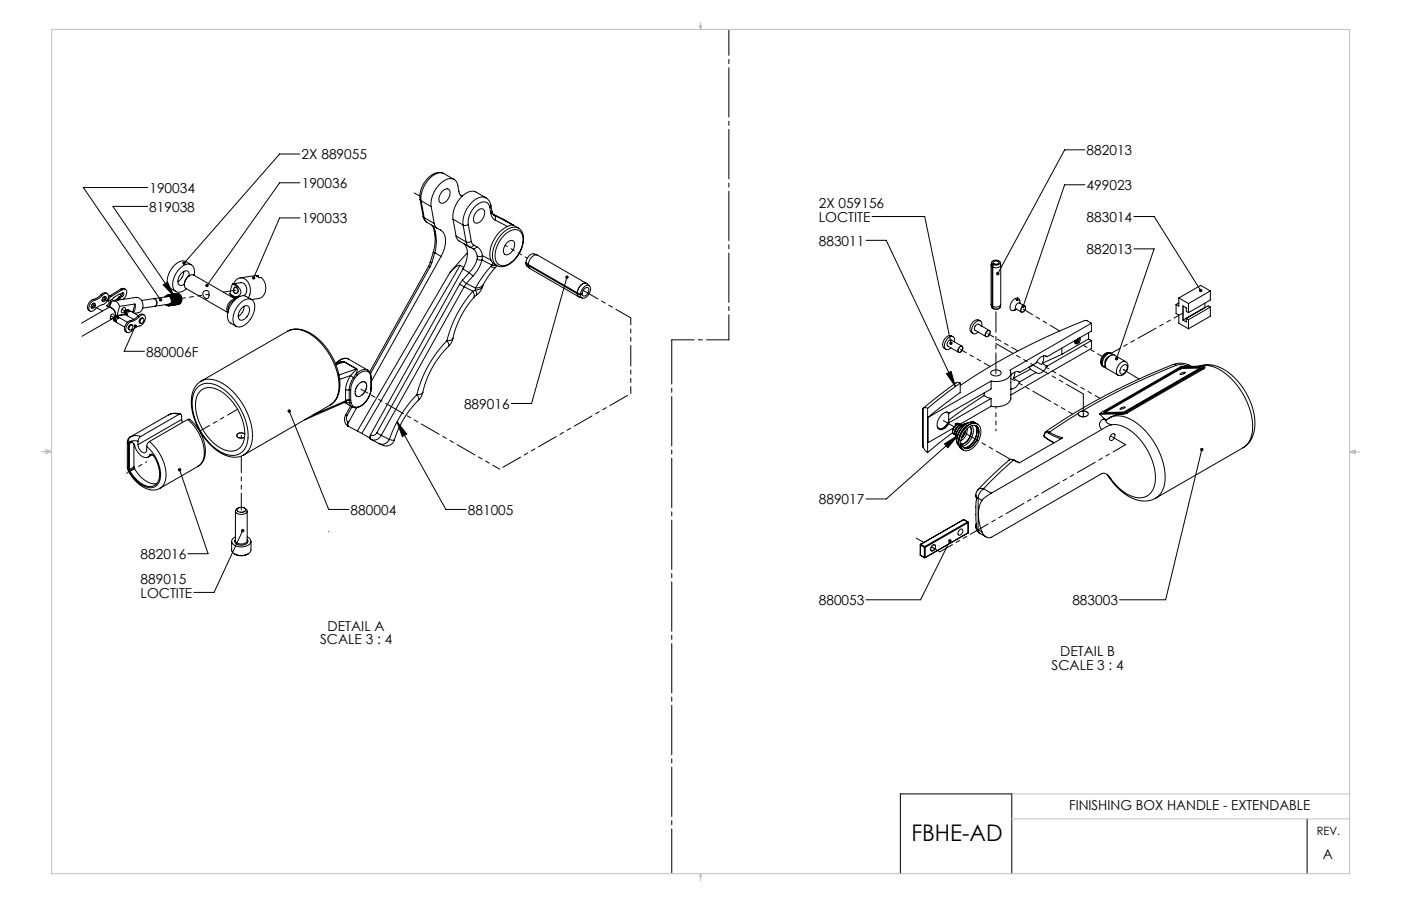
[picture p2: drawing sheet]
<svg xmlns="http://www.w3.org/2000/svg" width="432mm" height="279mm" viewBox="0 0 432 279" stroke-linecap="round" stroke-linejoin="round" font-family="sans-serif">
<defs><g id="words">
<text font-size="7.1" x="280.9" y="259.2">FBHE-AD</text>
<g font-size="4.2">
<text x="334.9" y="47.9">882013</text>
<text x="93" y="49.2">2X 889055</text>
<text x="46.1" y="59.5">190034</text>
<text x="93" y="58.1">190036</text>
<text x="334.9" y="58.7">499023</text>
<text x="46" y="65.3">819038</text>
<text x="252.4" y="64.2">2X 059156</text>
<text x="93" y="68.9">190033</text>
<text x="252.4" y="68.4">LOCTITE</text>
<text x="334.9" y="68.4">883014</text>
<text x="252.4" y="75.7">883011</text>
<text x="334.9" y="78.4">882013</text>
<text x="45" y="110">880006F</text>
<text x="143" y="126.1">889016</text>
<text x="252.4" y="155.5">889017</text>
<text x="108.1" y="158.8">880004</text>
<text x="144.2" y="158.8">881005</text>
<text x="43.4" y="172.4">882016</text>
<text x="43.4" y="180.1">889015</text>
<text x="43.4" y="184.3">LOCTITE</text>
<text x="252.4" y="186.6">880053</text>
<text x="330.5" y="186.6">883003</text>
<text x="101" y="194.5">DETAIL A</text>
<text x="98.6" y="198.7">SCALE 3 : 4</text>
<text x="326.8" y="202.3">DETAIL B</text>
<text x="324.1" y="206.5">SCALE 3 : 4</text>
<text x="329.5" y="249.8">FINISHING BOX HANDLE - EXTENDABLE</text>
<text x="407.7" y="264.9">A</text>
</g>
<text font-size="3.5" x="405.8" y="257.6">REV.</text>
</g></defs>
<g fill="none" stroke="#000" stroke-width=".31">
<path d="M45.5 57.8h-19.8l23.8 34.7M92.4 56.4h-6.2l-22.4 31.6M92.4 47.5h-6.2l-29.5 33.7M136.5 58.8a1.22 1.22 0 0 1 1.7-.5 1.22 1.22 0 0 1 .5 1.7 2.8 2.8 0 0 1-2.9 2.6 2.67 2.67 0 0 1 .7-3.8zM136.8 53.6a4.7 4.7 0 0 0-5.8 2.3 7.8 7.8 0 0 0-1.5 5.6M136.9 53.6a4.4 4.4 0 0 0-5.1 2.1 8.6 8.6 0 0 0-2 6.2M136.9 53.6l3.1 1.7M334.4 57h-6.3l-12.7 37.4M334.4 46.2h-6.3l-20.6 38.2M45.5 63.7h-10.7l18.8 27.7M92.4 67.2h-6.2l-8 18.5M129.5 61.5l.3 .4"/>
<path d="M129.5 61.5l.9 5.2M129.8 61.9l3.1 1.8M129.8 61.9l.9 5.2M130.4 66.7l.4 1.1 .9 .8M130.4 66.7l.3 .4M130.7 67.1l.4 1 .6 .5M130.7 67.1l3.1 1.8M131.7 68.6l3.1 1.8M132.9 63.7l.9 5.2M133.1 69.4l.7 1.7M133.1 69.5l.7 .9 .4 1.1M133.5 77.9l.5 .1"/>
<path d="M133.5 77.9l-.9 3M133.8 71.1l.2 1.1M133.8 71.1l.4 .4M133.8 68.9l.5 1.1a5.5 5.5 0 0 1 2.8 2.7 8.8 8.8 0 0 1-1.2 6.4M134 72.2a13.2 13.2 0 0 1-.5 5.7M134 72.2l.3 .3M134 78l1.9 1.1M134 78l-.9 2.9M134.2 71.5l.1 1M134.3 72.5l.2 2.3-.5 3.2M135.9 79.1l-21.5 38.6M139.6 67.6l3.1 1.8"/>
<path d="M139.6 67.6l1 5.2M140.6 72.8l.6 1.3 3.4 2M140.6 72.8l3.1 1.8M141.9 60.2l.6 .3M142.3 60.6l-.7-.9-.5-2.5a2.42 2.42 0 0 0-3.9-1.7 8.9 8.9 0 0 0-4.3 8.2M142.3 60.6h.1M142.7 69.4l1 5.2M143 75.2a5.9 5.9 0 0 1 .3 6.4l-.6 1.4M143.7 74.6l.3 .9 .6 .6M144.1 77.9l-5.3 6M144.3 69.2l-.8 .3-.8-.1M144.3 69.2l1 5.2"/>
<path d="M144.6 76.1h.1M144.7 76.1l.9 .5M145.3 74.4l.2 .7 .5 .5M145.3 74.4l-.8 .3-.8-.1M145.6 76.6a3 3 0 0 1 1.5 2.4M146 75.6a1.04 1.04 0 0 1-1.3 .5M146 75.6l.9 .5M146.9 76.1a3.6 3.6 0 0 1 1.8 2.7M146.9 76.1a1.04 1.04 0 0 1-1.3 .5M147.1 79.9l-1.1 2.4-1.4 1.8M147.1 79.9l.7 .3 .7-.1M147.1 79v.9"/>
<path d="M147.2 65a1.22 1.22 0 0 1 1.6-.6 1.22 1.22 0 0 1 .5 1.7 2.8 2.8 0 0 1-2.8 2.6 2.67 2.67 0 0 1 .7-3.7zM148.7 78.8l-.8 .3-.8-.1M148.7 78.8l-.2 1.3M148.7 78.8l2.6 1.4M149.8 61l1.1 1.1 .4 1.2M149.8 61l-3.1-1.8a4.4 4.4 0 0 0-5 2.2 8.6 8.6 0 0 0-2.1 6.2M149.8 61a4.4 4.4 0 0 0-5 2.2 8.6 8.6 0 0 0-2.1 6.2M151 64a2.09 2.09 0 0 0-1.6-1.8 2.09 2.09 0 0 0-2.2 .8 7.3 7.3 0 0 0-2.9 6.2M151 64l.3 1.9M151.3 63.3l-.3 .7M151.3 63.3l.3 2M151.3 65.9a2.52 2.52 0 0 0 1.2 1.9"/>
<path d="M151.6 65.3l.6 1M151.6 65.3l-.3 .6M151.9 66l3.1 1.6M152.2 66.3l.1 .1M152.3 66.4a1.07 1.07 0 0 1 .2 1.4M152.3 66.4l5.8 3-1.6 .4M152.5 67.8l4 2M155 67.6l4.8 2.8M155 67.6h.1M155.5 72.4a3.8 3.8 0 0 1 4.7-1.2 5.1 5.1 0 0 1 .3 5.9 7 7 0 0 1-5.8 4.8 2.94 2.94 0 0 1-2.1-3.9 10 10 0 0 1 2.9-5.6zM156.4 74.7a1.22 1.22 0 0 1 1.6-.5 1.22 1.22 0 0 1 .6 1.7 2.8 2.8 0 0 1-2.9 2.6 2.67 2.67 0 0 1 .7-3.8zM156.5 69.8a9.5 9.5 0 0 0-5.2 10.4"/>
<path d="M159.8 70.4a4.6 4.6 0 0 1 1.2 5.5 8.6 8.6 0 0 1-6.3 6.4l-1.5-.4M159.8 70.4a4.4 4.4 0 0 0-5.1 1.7 9.1 9.1 0 0 0-2.6 8.6l1.1 1.2M165.6 78.6l-1-.3a2.71 2.71 0 0 0-2.5 2.7l.7 .6M266.9 74.1h6.2l21.4 45.1M268.8 66.8h16.2l8.1 39.1M349.5 66.8h6.2l14.3 22.8M349.5 76.8h6.2l-11.6 33.8M28.6 93.7a.48 .48 0 0 1 .7-.1 .48 .48 0 0 1-.1 .8 .57 .57 0 0 1-.4 .6 .57 .57 0 0 1-.7-.5zM28.8 92.3a2.33 2.33 0 0 0-1.4 3.4l.4 .2M28.8 92.3l.4 .3M28.9 93.5a1.23 1.23 0 0 1-.8 1.3M31.2 90.9l-1.2 1-1.2 .4"/>
<path d="M31.2 90.9l.4 .2M31.6 91.1a1.02 1.02 0 0 1 1.4-.5 1.02 1.02 0 0 1 .3 1.4 2.97 2.97 0 0 1-2.6 2.3l-.6 .3a2.85 2.85 0 0 1-2.3 1.3 2.31 2.31 0 0 1 1.4-3.3M31.6 91.1l-1.2 1-1.2 .5M31.9 91.6a.48 .48 0 0 1 .8 0 .48 .48 0 0 1-.1 .7 .57 .57 0 0 1-.5 .7 .57 .57 0 0 1-.6-.5zM32.3 91.5a1.23 1.23 0 0 1-.8 1.3M33 94.3l.4 .3M33 94.3v.1M33 90.6a1.23 1.23 0 0 0-1.8 .3M33.2 92.5l.1 .1M33.7 93.3l.4 .3-.7 1 .4 .1M33.7 93.3l-.7 1M33.9 91.2l-.5 .4"/>
<path d="M33.9 91.2l.4 .2M34.3 93.1l-.6 .2M34.3 97a.62 .62 0 0 1 1 .2 .62 .62 0 0 1-.5 .9l-.4 .3a.61 .61 0 0 1-.5-.5 .61 .61 0 0 1 .3-.6zM34.3 91.4l-1 1.2M34.3 94.9a2.22 2.22 0 0 1 1.3 2.2M34.8 92.8l7.1-1.1a2.49 2.49 0 0 1 2.1 2.1 2.49 2.49 0 0 1-1.4 2.6l-1.2 .2M35.3 97.9l-10 5.8M35.6 97.1a2.11 2.11 0 0 0-2.1-2.2l-8.4 4.8M35.6 97.1l-.1 .6M36.3 92.1l.4 .2M36.3 92.1l-1.1 .6M36.4 97.7a.86 .86 0 0 0-1.2 .3 .86 .86 0 0 0 .3 1.2"/>
<path d="M36.4 92l-.1 .1M36.4 92l.4 .2M36.4 98.1a.58 .58 0 0 0-.8 .2 .58 .58 0 0 0 .3 .8M36.5 98a.55 .55 0 0 0-.6-.3 .55 .55 0 0 0-.4 .5 .51 .51 0 0 0-.3 .7 .51 .51 0 0 0 .7 .3M36.6 91.7l.4 .2M36.6 91.7l-.2 .3M36.7 92.3l-.5 .3M36.7 91.6l-.1 .1M36.7 91.6l.4 .2M36.8 92.2l-.1 .1M36.8 94.5a1.83 1.83 0 0 0-2.5-1.5l-.5 1.8M36.8 94.5l-.7 2.8"/>
<path d="M37 91.9l-.2 .3M37.1 91.8l-.1 .1M37.3 89.1l.7-.2 .7 .3M37.3 89.1l.4 .3M37.3 89.1l-3.4 2.1M37.3 91.2l.4 .2M37.3 91.2l-.6 .4M37.7 89.4a.95 .95 0 0 1 1.2 .1 .95 .95 0 0 1 .1 1.2l-1.1 1.6M37.7 89.4l-3.4 2M37.7 91.4a.54 .54 0 0 0 .5-.5 .54 .54 0 0 0-.5-.5l-2.6 1.3-1 .9h-.8M37.7 91.4l-.6 .4M37.8 95.1a.53 .53 0 0 1 .8-.1 .53 .53 0 0 1-.1 .8 .59 .59 0 0 1-.5 .7 .59 .59 0 0 1-.6-.5z"/>
<path d="M37.8 90.3l-.5 .9M38.5 96.9l-2.4 .4M38.7 97l-3.1 .5 .5-.2M39.3 99.4l-2.4-1.4a.99 .99 0 0 0-.9 1.5l2.4 1.4M39.7 95.6a.86 .86 0 0 0-1.1 .4 .86 .86 0 0 0 .3 1.1M39.8 96a.58 .58 0 0 0-.8 .2 .58 .58 0 0 0 .2 .8M39.9 96a.55 .55 0 0 0-.6-.4 .55 .55 0 0 0-.5 .6 .51 .51 0 0 0-.2 .6 .51 .51 0 0 0 .6 .3M40.1 98.9a2.33 2.33 0 0 0-1.4 3.4l.4 .2M40.1 98.9l.5 .2M41.6 93.8a2.66 2.66 0 0 1-.6 2.6M41.6 93.8l-4.8 .7M41.6 93.8l-.7 2.5"/>
<path d="M42.5 97.4l-1.2 1-1.2 .5M42.5 97.4l.4 .3M42.6 97.3l-2.3-1.3a.99 .99 0 0 0-.9 1.4l1.8 1.1M42.9 97.7a1.02 1.02 0 0 1 1.5-.6 1.02 1.02 0 0 1 .3 1.5 2.97 2.97 0 0 1-2.6 2.2l-.6 .4a2.86 2.86 0 0 1-2.3 1.3 2.31 2.31 0 0 1 1.4-3.4M42.9 97.7l-1.1 1-1.2 .4M43.5 98.4a.47 .47 0 0 1 .7-.2 .47 .47 0 0 1 .1 .7 .62 .62 0 0 1-.4 .7 .62 .62 0 0 1-.8-.3zM43.6 92.7l3.7-.6a1.24 1.24 0 0 1 1 1.1 1.24 1.24 0 0 1-.7 1.3l-3.6 .5M44.2 98.2a.86 .86 0 0 0-1.2 .3 .86 .86 0 0 0 .3 1.2M44.4 97.1a1.23 1.23 0 0 0-1.9 .3M50.3 87.9l1.3-.9 2 4.4zM50.8 91.6a1.24 1.24 0 0 1 1.5-.6 1.24 1.24 0 0 1 .8 1.4 1.52 1.52 0 0 1-1.3 1.9M51.3 91.5l.8-.2 .6 .7"/>
<path d="M51.4 93.9a1.07 1.07 0 0 0 1.2-.2 1.07 1.07 0 0 0 .2-1.2l-.5-1.1a1.7 1.7 0 0 1-.5 3l-.6-.3 .1-.2M51.5 93.9h.1M51.7 93.9l.4 .1M51.8 90.9a1.72 1.72 0 0 1 1.6 1.5 1.72 1.72 0 0 1-1.2 1.9M51.9 91.3l-.3 .2M52 93.8l.3 .1M52.1 90.9a1.71 1.71 0 0 1 1.6 1.5 1.71 1.71 0 0 1-1.3 1.9M52.1 91.2l-.2 .2M52.2 91.4l-4.8 .7M52.3 93.8h.1M52.4 90.8a1.72 1.72 0 0 1 1.6 1.6 1.72 1.72 0 0 1-1.3 1.8M52.5 93.7l-4.7 .7"/>
<path d="M52.6 90.8a1.71 1.71 0 0 1 1.7 1.5 1.71 1.71 0 0 1-1.2 1.9M53 90.8a1.71 1.71 0 0 1 1.6 1.5 1.71 1.71 0 0 1-1.3 1.8M53.2 90.7a1.71 1.71 0 0 1 1.7 1.5 1.71 1.71 0 0 1-1.3 1.9M53.6 90.7a1.71 1.71 0 0 1 1.6 1.5 1.71 1.71 0 0 1-1.2 1.8M53.9 90.6a1.71 1.71 0 0 1 1.6 1.6 1.71 1.71 0 0 1-1.3 1.8M54.2 90.6a1.71 1.71 0 0 1 1.6 1.5 1.71 1.71 0 0 1-1.3 1.8M54.5 90.5a1.72 1.72 0 0 1 1.6 1.6 1.72 1.72 0 0 1-1.3 1.8M56.6 83.7a3.8 3.8 0 0 1-1.8 3.2M56.8 87.6v.3M58.3 85.1a3.3 3.3 0 0 0-1.5 2.5M58.3 85a1.18 1.18 0 0 0-.6-1.4 1.18 1.18 0 0 0-1.5 .4 2.89 2.89 0 0 0-.9 3.9l.7 .1 .8-.4M58.5 84.9l-.2 .2"/>
<path d="M59 81.6l-1.7-.9a3.9 3.9 0 0 0-4.5 2.3 5.1 5.1 0 0 0-.7 5.6l2.1 1.3M59.8 84.9a2.41 2.41 0 0 0-1.8-3.5 6.4 6.4 0 0 0-4.4 7.8 2.19 2.19 0 0 0 3.4 .2l.5-.4M62.7 90a1.04 1.04 0 0 1 1.5-.2 1.04 1.04 0 0 1 .2 1.4 .82 .82 0 0 1-.6 1 .82 .82 0 0 1-1-.7 1.2 1.2 0 0 1-.1-1.5zM70.2 96.4a2.92 2.92 0 0 1 2.4-4.1l-12.9-7.5a2.83 2.83 0 0 0-2.9 3.4l.5 .7 12.9 7.5M70.9 90.6a1.55 1.55 0 0 0 1.7 1M70.9 90.6l1.7 1M71.7 87.6a1.55 1.55 0 0 1 1.7 .9M71.7 87.6l-.4 1-.4 2M71.7 87.6l1.7 .9M71.8 87.5l2.4-.3a2.22 2.22 0 0 1 1.8 1.7 2.22 2.22 0 0 1-.9 2.3M72.1 87.5a2.36 2.36 0 0 1 2.2-1.8 2.36 2.36 0 0 1 2.3 1.6 4.4 4.4 0 0 1-.1 4.5M72.2 92.6a2.96 2.96 0 0 0-1.8 3.3"/>
<path d="M72.2 88.7a.88 .88 0 0 1 1.2 .8 .88 .88 0 0 1-1.2 .8l-.2-.8zM72.7 91.6l.3 .4M73.4 88.5a1.65 1.65 0 0 1 .8 1.9 1.65 1.65 0 0 1-1.6 1.2M74 91.4l-1.6 .2M74.2 93.4a2.61 2.61 0 0 1 3.9-.5 6.4 6.4 0 0 1-2.9 7.5 2.07 2.07 0 0 1-2.5 .2 2.07 2.07 0 0 1-.9-2.3 7.6 7.6 0 0 1 2.4-4.9zM74.5 95a1.26 1.26 0 0 1 1.2-.8 1.26 1.26 0 0 1 1.2 .9 3.2 3.2 0 0 1-2.8 3.6 2.06 2.06 0 0 1-.1-3zM75.2 94.4a3.8 3.8 0 0 1-1.8 3.2M77.5 92.4l-1.6-1a3.9 3.9 0 0 0-4.5 2.3 5.1 5.1 0 0 0-.7 5.6l2.1 1.3M79.7 85.1l-1-.1-4.7 .7M79.7 85.1l-.6 .1 .6 .3a2.13 2.13 0 0 1 2.1 2.2 3.3 3.3 0 0 1-2 4.3l-2.2 .4M79.7 85.1l-.1 .3M132.1 82.1l.4 .3"/>
<path d="M132.1 82.1l-18.2 32.6M132.5 82.4l-18.3 32.8M132.6 80.9l-.5 1.2M132.6 80.9h.5M133.1 80.9l-.6 1.5M138.8 83.9l-28.7 49M141.7 87.7l1.4 .7M141.7 87.7l-25.6 45.8M141.8 81.8a4.3 4.3 0 0 0-3 2.1M141.8 81.8l1.1 .7M141.8 81.8l-30.3 51.9M142.5 86.4l1.3 1"/>
<path d="M142.5 86.4l-.8 1.3M142.7 83l1.9 1.1M142.7 83l-28.5 51.1M143.1 88.4l-25.6 45.9M143.1 88.4l2.6 1.4M143.8 87.4l-.7 1M143.8 87.4l2.7 1.5M144.6 84.1l1.2 1M144.6 84.1l-2.1 2.3M145.7 89.8a36.4 36.4 0 0 0-8 15.3M145.7 89.8l.5 1.1-.1 .8M145.8 85.1l-2 2.3"/>
<path d="M146 91.7a28.8 28.8 0 0 0-6.4 12.6M146.5 89.4l.4 1-.1 .6M146.5 89.4l-.8 .4M146.5 88.9v.5M146.8 91l-.7 .7M148.5 80.1a11 11 0 0 1-2.7 5M148.5 80.1l3.1 1.6M148.8 88.2a2.58 2.58 0 0 1-2.2 1.2h-.1M148.8 88.2h.1M148.8 88.2a4.7 4.7 0 0 1-2 2.8M149 87.8l-1.1 .8-1.4 .3M149 87.8l-.2 .5"/>
<path d="M151.3 82.2l-2.7 3.3-2.1 3.4M151.3 82.2l.9 .3h.5M151.3 80.2l.7 1M151.6 81.7l1.3 .1M151.6 81.7l-.3 .5M152 81.2l-.4 .5M152 81.2l.3 .2M152.3 81.4l.9 .5M152.7 82.5l-2.1 2.7-1.6 2.6M153.2 81.9l-.5 .6M162.1 81.3l.3 .7 .8 .7M162.1 81.3l.7 .6"/>
<path d="M162.3 81.2l-.2 .1M162.8 81.6a3.1 3.1 0 0 1 2.7-3l15.3 8.8M162.8 81.9l.5 .9 15.1 8.7M162.8 81.9l15.1 8.7M162.8 81.6l15.1 8.7M174.7 85.5l-10.9 38.9h-6.2M177.9 90.6l.3 .8 1.3 .5M177.9 90.6l1 .4M177.9 90.3l1 .4M178.9 90.7a2.65 2.65 0 0 1 2.6-2.7 2.5 2.5 0 0 1-1 3.8 .93 .93 0 0 1-1.1 .1 .93 .93 0 0 1-.5-.9M179.3 90.6l.1 .1M179.4 90.7a.71 .71 0 0 0 .6 .6 .71 .71 0 0 0 .8-.4 1.39 1.39 0 0 0 .2-2.3 1.9 1.9 0 0 0-1.6 1.9l-.5 .2"/>
<path d="M179.4 90.7l-.5 .3M181.7 88.1l-.8-.6a2.32 2.32 0 0 0-2.8 2l-.2 .8M302.1 98.9l-.4-.1a1.94 1.94 0 0 0-2.5 1.6 1.6 1.6 0 0 0 .7 2.4M305.5 81.7v12.2l.3 .5M305.5 94l.4 1.1M305.6 80.9l-.1 .9 .3 .5M305.8 82.3v12.1M305.8 94.4l.1 .7M305.9 81.5a.67 .67 0 0 1-.2-.8 .67 .67 0 0 1 .7-.4 1.12 1.12 0 0 1 1.2-.1 1.12 1.12 0 0 1 .6 1.1 1.89 1.89 0 0 1-2.1 .3M305.9 81.5l-.1 .8M306 82.4v12.1M306.1 95l-.2 .1"/>
<path d="M306.1 81.6l-.1 .8M306.3 81.3a.55 .55 0 0 1 0-.7 .55 .55 0 0 1 .7-.1 .55 .55 0 0 1 .8 .4 .55 .55 0 0 1-.7 .6l-.7-.1-.3 .2M306.3 81.3l-.4 .2M306.3 81.3v.1M308.3 80.9l.1 .7a1.56 1.56 0 0 1-2.4 .8M308.4 94l-.1 .7a1.63 1.63 0 0 1-2.2 .5l-.1-.7M308.4 81.7v12.2a1.65 1.65 0 0 1-2.4 .6M313 95.6h-.4M313.3 92.7l-.3-.7a2.72 2.72 0 0 0-1.3 3.7l.4 .1 1.3-.4M313.5 91.9l.3 .7-.5 .1M313.5 91.9l.6 .3 .3 1.3M313.5 91.9l-.2 .8"/>
<path d="M315.2 94.6a.59 .59 0 0 1 .9-.1 .59 .59 0 0 1-.1 .9 .78 .78 0 0 1-.5 .8 .78 .78 0 0 1-.9-.3l.1-.7zM315.9 94.4l-1.7-1a1.23 1.23 0 0 0-1 1.9l1.6 .9M336.4 99.7l-25.1 14.5a2.22 2.22 0 0 1-1.8 3l-2.3 .5-1.7-.2M336.4 99.7l-1.6-.9a182.2 182.2 0 0 0-38.9 20.1M336.4 99.7v2.4l-13.7 7.9M362.5 93.9v2.8l.8 .5v2.5l3 1.7M363.3 91.9v2.5l-.8-.5M363.3 91.9l3 1.7M363.3 93.4l-.8 .5M365.6 98.2v1.1l-1-.6M365.6 98.2l.7 .4M366.3 93.6v2.8"/>
<path d="M366.3 98.6v2.8M366.3 96.4l-.7-.4v-1.1l-1-.5v4.3M371.4 93.5v1.3M371.4 94.8l-6.8 3.9M371.4 94.8v.1M373 89.7l-2.9-1.7-6.8 3.9M373 89.7l-6.7 3.9M373 89.7v2.8l-6.7 3.9M373 94.7v2.8l-6.7 3.9M373 94.7l-.6-.4-6.8 3.9M373 94.7l-6.7 3.9M40.1 100.5a.47 .47 0 0 1 .7-.2 .47 .47 0 0 1 .1 .7 .62 .62 0 0 1-.4 .7 .62 .62 0 0 1-.7-.3z"/>
<path d="M40.8 100.3a.86 .86 0 0 0-1.1 .3 .86 .86 0 0 0 .2 1.2M41.7 100.6l-3.4 7.7h6.2M60.8 119.5a5.4 5.4 0 0 1 6.7-.3 18.5 18.5 0 0 1 8.9 16.6 4.9 4.9 0 0 1-7.6 4 18.3 18.3 0 0 1-9.5-16.9l.6-1.9zM62 117.6l26.6-15.4a7 7 0 0 1 7.6 1.3 20 20 0 0 1 8.2 17.1 5.8 5.8 0 0 1-2.6 4.3l-26.7 15.4a6.9 6.9 0 0 0 2.7-6.8 20.2 20.2 0 0 0-10.5-15.9 5.8 5.8 0 0 0-5.3 0zM62 117.5a7.6 7.6 0 0 0-3 8 19.5 19.5 0 0 0 10.5 14.9 6.2 6.2 0 0 0 5.7-.1M88.6 102.2a7.5 7.5 0 0 1 8.3 1.3 19.6 19.6 0 0 1 7.8 16.5 6.3 6.3 0 0 1-3 4.9M103.7 111.9h.2M103.7 111.9l-.3 .3M106 111.6l-2.5 .7 .4-.4M106 111.6l3.8 2.2M106 111.6l-2.5 .9M106.2 111.6l-1.2-.1-1.1 .4"/>
<path d="M106.2 111.6h-.2M106.2 111.6l3.7 2.1M107.4 110.7a3 3 0 0 0-3.5 1.2M107.4 110.7l5.9 3.5M107.4 110.7v.1M107.4 110.8a3.2 3.2 0 0 0-3.7 1.1M108.1 115.8a8.6 8.6 0 0 0-1.6 4.6M108.1 115.8l.8 .7M108.1 115.8l-3.4 1.2M108.9 116.5a7.2 7.2 0 0 0-1.3 3.8M108.9 116.5l.4 .2M109.3 116.7a6.7 6.7 0 0 0-1.2 3.6"/>
<path d="M109.8 115.3l-.9 1.2M109.8 115.3l.3 .4M109.8 113.8l-1.7 2M109.8 113.8l-5.3 1.8M109.9 113.7l-.1 .1M109.9 113.7l.2 .5-.3 1.1M110.1 115.7a2.48 2.48 0 0 1 3.8-.6l.4 1.6M110.1 115.7l-.8 1M110.6 118.5a1.27 1.27 0 0 1 1.3-.8 1.27 1.27 0 0 1 1.1 1.1 3.1 3.1 0 0 1-3 3.4 2.6 2.6 0 0 1 .6-3.7zM113.3 114.2a2.52 2.52 0 0 1 1.1 2.3M113.3 114.2a3 3 0 0 0-3.5 1.1M114.3 119.8a6.2 6.2 0 0 1-4.3 5.7l-1.3-.4-.5-1"/>
<path d="M114.3 116.7v3.1M114.4 119.6a6.4 6.4 0 0 1-4.9 6.2l-.9-.3M114.4 116.5l-.1 .2M114.4 119.6l-.1 .2M114.4 116.5v3.1M137.7 105.1a36.3 36.3 0 0 0-9.2 16.6M138.2 106.8a28.6 28.6 0 0 0-7.9 14.2M139.6 104.3v.1a1.6 1.6 0 0 1-1.9 .7M139.6 104.3l-.6 1.5-.8 1a1.44 1.44 0 0 0-.5-1.7M291.7 115.2l1.4-.6 1.4 4.6zM293.1 103.6h.2M293.7 103.8a1.92 1.92 0 0 0-2.8 1.2 1.8 1.8 0 0 0 .5 2.7"/>
<path d="M294.1 105.4a1.15 1.15 0 0 0-.4-1.6 1.15 1.15 0 0 0-1.6 .5 2.27 2.27 0 0 0-.4 3.5l.7-.1 .7-.4M295.7 107.1a.62 .62 0 0 1 1-.2 .62 .62 0 0 1-.1 1 .74 .74 0 0 1-.5 .7 .74 .74 0 0 1-.8-.3zM295.9 118.1l-.9-.2a67.5 67.5 0 0 0-10.4 8M295.9 118.1l-10 7.8M295.9 118.1v2.9l-9.9 7.7M296.5 106.8l-3.3-1.9a1.23 1.23 0 0 0-1.1 1.8l3.4 2M302.6 100.6a1.14 1.14 0 0 0-.4-1.6 1.14 1.14 0 0 0-1.6 .4 2.36 2.36 0 0 0-.6 3.5h.8l.7-.5M304.1 102.3a.62 .62 0 0 1 .9-.3 .62 .62 0 0 1 .1 1 .77 .77 0 0 1-.6 .7 .77 .77 0 0 1-.8-.2zM305 101.9l-3.4-1.9a1.23 1.23 0 0 0-1.1 1.8l3.4 2M305.5 117.5v2.5l-12.9 7.4M305.5 117.5l-19.5 11.2M305.6 114.5a1.91 1.91 0 0 1 3 .6 1.93 1.93 0 0 1-3.3-.1z"/>
<path d="M311.6 115v7.8a3.9 3.9 0 0 1-4.4 2.6l-1.7-.1M312.3 116.7l2 1.1M312.8 114.8l-.5 1.9M313.9 114.6l.4 .3M314.3 117.8a3.3 3.3 0 0 1-2.7 2.2M314.3 114.9a2.05 2.05 0 0 0-2.7 .9M317.2 113.2l.4 .7M317.6 113.9l-5.3 2.8M317.6 113.9l1.7 1M318.6 112.4l-1.3 .7M319.3 114.9l-5 2.9M321.2 112.1l1.5 .8"/>
<path d="M321.6 109.8l.1 1-.5 1.3M322.3 109.8l.4 .2M322.7 110a2.34 2.34 0 0 0-3.1 1.5l-.3 .4-5 3M322.7 112.9a2.89 2.89 0 0 1-3.1 2.1l-.3-.1M327.3 109.3l-6.1 2.8M327.3 107.4v1.9M332.3 104.5l-1 1.1M332.6 104.3a1.65 1.65 0 0 1-1.2 1.6l1-1.5M332.9 104.1a1.44 1.44 0 0 1-1.4 1.9l-.2-.3 .1-.7M335.5 104.5l.9 .5M335.5 104.5l-8.2 4.8M335.5 102.6v1.9"/>
<path d="M336.4 105v2.5l-24.8 14.3M336.4 105l-13.7 7.9M341.8 110a1.61 1.61 0 0 0-1.2 1.9M342.3 108.9a2.59 2.59 0 0 0-2.9 3.5l.5 .6M342.3 108.9a2.69 2.69 0 0 0-2.9 2.7l.2 1 .6 .6M342.3 108.9l.3 .1M342.9 109.4a1.45 1.45 0 0 0-2.4 .6 2.21 2.21 0 0 0-.1 3.2l.3 .1M345.9 112.9a.83 .83 0 0 1 1.2-.4 .83 .83 0 0 1 .3 1.1 1.71 1.71 0 0 1-2 1.7 1.81 1.81 0 0 1 .5-2.4zM346.9 111.5l-3.5-2a2.69 2.69 0 0 0-2.8 2.8l.1 .9 .3 .4 3.6 2.1M347 111.5a2.62 2.62 0 0 1-1.8 4.3l-.6-.1M347 111.5a2.69 2.69 0 0 0-2.9 2.8l.1 1 .4 .4M361.6 112.4a191.2 191.2 0 0 0-39.3 20.8l.5-.2 .7 .3"/>
<path d="M361.6 112.4a6.1 6.1 0 0 1 5.1 .3M361.6 112.4l.9 .3M362.5 112.7a199.9 199.9 0 0 0-29 14.1M362.5 112.7a3.8 3.8 0 0 1 3 .1M363.6 113.6l-23.2 13.4M363.6 113.6l.1 .3M363.7 113.9l-23.1 13.3M363.7 115.4l.5-.3a.82 .82 0 0 1 1.1-.2l-.4 .3a.82 .82 0 0 1-1.2 .2zM363.9 113.1l-25 14.4M364.1 113.1h-.2M364.4 113.4l-.8 .2M364.4 113.4l.1 .2"/>
<path d="M364.5 113.6l-.8 .3M365.5 112.8l.3 .2M366.7 112.7l-.6-.1-.6 .2M366.7 112.7l.4 .3M369.6 112.9a9.4 9.4 0 0 1 9.4 2.3 20.3 20.3 0 0 1 7.6 17.6 7.4 7.4 0 0 1-3.5 5.3M369.7 112.9a9.4 9.4 0 0 1 8.9 3 21.6 21.6 0 0 1 7.3 17.6 6.3 6.3 0 0 1-2.8 4.6M369.8 113.5l-5.3 .1M370 113.2l-.1 .3-23.2 13.4-.7 .2-5.7 .1 .1-.2M370 113.2l-5.6 .2M370 113.2v.2M370.6 113.4l.2 .1M370.6 113.4l-23.6 13.6"/>
<path d="M370.7 112.9l.4 .1M370.7 112.9l.2 .2-.3 .3M370.7 112.9l-6.8 .2M370.8 113.5l-23.6 13.6M370.8 113.5l.2 .3M371 113.8l-23.6 13.6M371.2 113l.2 .3-.4 .5M371.2 113l-.4 .5M39.2 136.4l.4 .5M39.2 136.4v7.7M39.6 136.9v7.6M39.8 136.3l-.2 .6"/>
<path d="M39.9 136.8a.61 .61 0 0 1 .5-.6 .61 .61 0 0 1 .7 .4l.3 .5a4.5 4.5 0 0 0 3.9 4l.9-.8M39.9 136.8v8M40.1 134.8l-.7 .7-.2 .9M40.1 134.8a1.09 1.09 0 0 0-.3 1.5M40.1 134.8h.1M40.7 136.3l-.8 .5M41.3 136.9v7.1M42.5 137.1a2.27 2.27 0 0 0 2.3 2.5l.4-.6v-1.4M42.5 136.1a3.3 3.3 0 0 0-2.7 .2M42.5 136.1v1M43.4 134.6l-.5 .5-.4 1M43.4 134.6a3.9 3.9 0 0 0-3.3 .2"/>
<path d="M45.2 137.6a11.6 11.6 0 0 1 4.1 10.5 3.2 3.2 0 0 1-5.1 1.7 11.1 11.1 0 0 1-4.4-4.4M46.1 136.2a13.5 13.5 0 0 1 4.9 11.9 4 4 0 0 1-6 2.5 12 12 0 0 1-5.4-5.1M46.1 136.2l-.7 .7-.2 .7M51.9 128l-11.8 6.8M55.2 127.8l.4-.1 .3 .3 .1 1.4M55.2 127.8a3.9 3.9 0 0 0-3.3 .2M55.2 127.8l-11.8 6.8M55.7 127.7a4.5 4.5 0 0 0-3.8 .3M56 129.4l.2 .9M56 129.4l-13.5 7.7M57.8 129.4l.3-.2a12.2 12.2 0 0 1 4.9 12.2l-.8 1.4-1.1 1M57.8 129.4a13.5 13.5 0 0 1 5 11.9l-.6 1.5-1.1 1"/>
<path d="M57.8 129.4l-11.7 6.8M61.8 120.5a5.2 5.2 0 0 1 6.5 .3 16.2 16.2 0 0 1 7 14.6 4.4 4.4 0 0 1-7 2.9 16.2 16.2 0 0 1-7.9-14.7l.5-1.8zM75.4 133.8a1.74 1.74 0 0 0-2.4 .4 1.52 1.52 0 0 0 2.4 .6M89.1 126.8l12.2 30.3h6.3M106.2 124.1l2.4 1.4M106.5 124l-12.6 5.5M106.5 123.5v.1M106.5 120.4v3.1M106.5 123.6v.4M106.5 123.6l-10.1 4.4M106.5 127.9a2.57 2.57 0 0 0 .8 3.5M106.5 127.9l.5 .3"/>
<path d="M106.6 123.9l.1 .1M106.7 123.9v.1M106.7 124l1 .2M106.8 123.9l-.3 .1M107 128.2a1.43 1.43 0 0 0 .3 1.9M107.3 130.1a.99 .99 0 0 0 0 1.3M107.3 130.1l.1 .1M107.3 131.4l.1 .1M107.3 131.4v.1M107.4 130.2a.97 .97 0 0 0 .1 1.3l2.6 1.4M107.6 120.3l-1.1 .1M107.6 123.4l-1.1 .1"/>
<path d="M107.6 123.4v.1M107.6 120.3v3.1M107.6 123.5l-1.1 .1M107.6 123.5l.1 .7M107.7 124.2l.3 .7 .6 .6M108.1 125.2l-1.6 2.7M108.1 123.4v.1M108.1 120.3h-.5M108.1 123.4h-.5M108.1 120.3v3.1M108.1 123.5l.1 .6M108.1 123.5h-.5"/>
<path d="M108.2 124.1l-.5 .1M108.5 125.5l-1.5 2.7M109.9 125.7l-2.5 4.5M110.1 132.9l1.4 .8M111.5 133.7l2.5 1.4M114.2 134.1a.92 .92 0 0 0 .1 1.4M114.2 134.1l.1 .1M114.3 134.2a.99 .99 0 0 0 0 1.3M114.3 135.5h.1M114.4 135.5l2.5 1.3M116.1 133.5a1.38 1.38 0 0 1-1.8 .7M116.1 133.5l1.4 .8"/>
<path d="M117.5 134.3a2.46 2.46 0 0 1-3.1 1.2M117.5 134.3l2.5 1.2M120 135.5a2.46 2.46 0 0 1-3.1 1.3M120 135.5a1.31 1.31 0 0 0 1.5 .1M122.4 130.1l15 27h6.3M122.4 130.1l3 3.8-1.4 .7zM128.5 121.7a36.6 36.6 0 0 0-8.5 13.8M129 123.5a30.8 30.8 0 0 0-7.8 12.8 3 3 0 0 1-4.3 .5M130.3 121a1.6 1.6 0 0 1-1.8 .7M130.3 121l-.6 1.5-.7 1a1.44 1.44 0 0 0-.5-1.8M284.4 126.3v10.8M284.4 137.1l.1 .9"/>
<path d="M284.5 138l1.4 1.5M284.5 125.9l.6-.2 .8 .2M284.5 125.9l-.1 .4M284.5 125.9v12.1M285.9 125.9v13.6M286 128.7v7.8l7.9-4.5M291.1 136.9l4.1-2.6-3 3.8zM291.5 127.1l.9 .4M292.4 129.9a2.54 2.54 0 0 1-3.3 2.1l-.2-.3M292.4 129.9l.2 .4M292.4 127.5v2.4M292.6 127.4a2.16 2.16 0 0 0-2.9 1.2 2.95 2.95 0 0 0-.3 3.8 2.75 2.75 0 0 0 3.2-2.1"/>
<path d="M292.6 127.4h.1M292.6 130.3h.1M292.6 127.4l-.2 .1M293.6 133.4l-7.7 6.1M293.9 133.8l.1 .1M293.9 133.9h.1M294 133.9l.3 .1M294.3 132.9l-.1 .1M294.5 134.2a2.77 2.77 0 0 1 2.3-3.3 2.73 2.73 0 0 0-2.5 3l.2 .3M294.5 134.2h.1M294.5 130.6l1 .1M294.7 130.7l.2 .3"/>
<path d="M294.7 130.7a.26 .26 0 0 0-.3 .2 .26 .26 0 0 0 .2 .3M294.7 130.7h.8M295 130.9a2.03 2.03 0 0 0-1.1 2.9M295 130.9h1M295 130.9h.1M295.1 130.9a2.12 2.12 0 0 0-1.2 3M295.1 130.9l.2 .6M295.1 130.9l.9 .1M295.2 134.3l-22.1 19.6h-6.2M295.3 131.5a1.79 1.79 0 0 0-1.1 1.7M295.5 130.7l.2 .2M295.6 135.3h.1"/>
<path d="M295.6 137.5a6.1 6.1 0 0 1 4.7-7 2.54 2.54 0 0 1 1.9 3.5 5.7 5.7 0 0 1-4.6 5l-.6-.2M295.6 137.5l.4 .7M295.6 137.5l.1 .1M295.7 137.6l.7 .9M295.9 130.8v.1M296 130.9l.1 .1M296.1 137.8l.4 .6M296.1 138.3l.3 .2M296.2 137.9l.7 .9M296.2 137.3l-.1 .3h-.4M296.2 137.3l.1 .1M296.4 138.5l.3 .2"/>
<path d="M296.6 138.6l.3 .2M296.9 138.8h.1M297 138a4.2 4.2 0 0 0 4-3.7 3.2 3.2 0 0 0-.5-3.1 4.4 4.4 0 0 1-.8 5.4 2.98 2.98 0 0 1-2.7 1.4M297.3 131.9h.1M297.4 133l-.3 1-.7 1M297.5 132.8l-.4 1.5-.8 .8M297.8 131.5h.1M298.1 132.2a3.7 3.7 0 0 1-2 3.7M298.1 130.5a4.2 4.2 0 0 0-3.4 5l.1 .1a4.2 4.2 0 0 1 3.2-5M298.3 131.2a5.9 5.9 0 0 0-2.8 4.5M299 131.5a3.9 3.9 0 0 1-2.6 5.5h-.2a2.7 2.7 0 0 0 2.6-2.1 3.1 3.1 0 0 0 .2-3.4zM299.6 131.3a4.9 4.9 0 0 1-2.9 6.3"/>
<path d="M300 130.2h.1M300 130.2a5.5 5.5 0 0 0-4.9 6.7l.5 .6M300 130.2l.9 .4M300.1 130.2l.1 .3M300.1 130.2a5.8 5.8 0 0 0-5.2 5.6l.1 .8 .6 .8M300.1 130.2l.6 .2M300.9 131.3a3.2 3.2 0 0 0-3.7 1.9l-1 2.5v1.6M300.9 131.3a3.2 3.2 0 0 1 .3 4.2 3.7 3.7 0 0 1-4 2.7 2.69 2.69 0 0 0 3.2-1.6 4.4 4.4 0 0 0 .9-4.9zM301.2 130.8a3.2 3.2 0 0 0-3.7 1.2l-.6 .7a5.9 5.9 0 0 0-1.2 4.9M303.3 122l-10.9 7.6M303.3 122l2.2 .9M303.3 121.2v.8"/>
<path d="M305.5 122.9v2.4M305.5 122.9l-12.9 7.4M305.5 125.3l-9.7 5.6M321.8 134.3v.3M321.8 134.7l3.1 1.9M321.8 134.7l3.2 1.8M322.3 133.2l-.5 1.1M323.2 133.6a.76 .76 0 0 0-1.3 .3l-.1 .4M323.2 133.6l3.8 1.7M323.5 133.3l4 1.7-13.3 7.7-1.8-.8M323.5 133.3l-.3 .3M332.4 127.5l-8.9 5.8"/>
<path d="M333.5 126.8a1.25 1.25 0 0 1 1.8 1.1 1.9 1.9 0 0 1-3-.2l.1-.2M333.5 126.8l-1.1 .7M338.9 127.5l.1 .3M339 127.8l1.3 1.3M339.5 132.5l-34 19.6M340 129.3a1.89 1.89 0 0 0-.5 3.2M340 129.3l.7 .2 .5-.1M340.3 129.1l.5 .3 .5-.1M340.3 129.1l-.3 .2M340.4 127l.1 .2M341.9 128.9a7.7 7.7 0 0 1 8.3 1.5 22.1 22.1 0 0 1 8.9 17.9 6.5 6.5 0 0 1-3 5.4M341.9 128.9l-.5 .3a.65 .65 0 0 0-.6 .6 .65 .65 0 0 0 .5 .7l1.2 .5"/>
<path d="M342.5 131l-3 1.5M342.5 131a10.5 10.5 0 0 1 9 4.7 16.9 16.9 0 0 1 4.2 14.4 4.9 4.9 0 0 1-7.4 2.7 15.4 15.4 0 0 1-5.8-4.9M342.6 134l.8-.3a1.34 1.34 0 0 1-1.2 2.1l-.2-.8zM345.2 126.1l.4-.3a.82 .82 0 0 1 1.2-.2l-.4 .3a.82 .82 0 0 1-1.2 .2zM345.5 127.8l-2 .3-1.6 .8M345.5 127.6v.2M345.5 127.6l-6.5 .2M345.6 127.4l-.1 .2M345.6 127.4l-6.7 .1M347 127l-1.4 .4M347 127l.2 .1M347.2 127.1l-1.7 .5"/>
<path d="M347.2 127.1l.2 .3M347.4 127.4l-1.9 .4M370.4 138.7l-11.1 46.3h-14.2M383.1 138.1l-26.9 15.6M39.2 144.1l.4 1.4M39.2 144.1l.4 .4M39.6 144.5l.2 .9M39.8 145.4l-.2 .1M39.9 144.8l.1 .4M41.3 144l.1 .4M41.3 144l-1.4 .8M41.4 144.4l-1.4 .8"/>
<path d="M41.4 144.4a7.7 7.7 0 0 0 6.8 4.8l.1-.1M46.2 140.3a.78 .78 0 0 1 .8-.2 .78 .78 0 0 1 .5 .7 7.8 7.8 0 0 1 .8 8.3 3.6 3.6 0 0 1-5-.2l-1.6-1.3-1.7-2.4M46.7 140.1l-.5 .2M47 140.2l-1.4 .8M47 140.2h.1M55.4 144.9l8.7 25.9h-6.2M61.1 143.8l-11.8 6.8M72.6 157.6v9.1a2.09 2.09 0 0 0 3.6 0v-9.1M73.2 156.8a1.47 1.47 0 0 1 2.5 .6 1.57 1.57 0 0 1-2.7-.3zM73.4 156.7a.96 .96 0 0 0-.8 1 .96 .96 0 0 0 1.1 .9 1.87 1.87 0 0 0 2.5-1.1l-.9-.8M75.2 140.3h-.1M300.8 152.7l.2 1.1a29.9 29.9 0 0 0 0 8.7l-.2-.4 .1-.6"/>
<path d="M300.8 152.7l.7 .9M301.4 151l-.5 .8-.1 .9M301.5 153.6l1.1 .7M301.5 153.6v9.8M302.6 154.3a11.1 11.1 0 0 0 0 9.7M303.1 150.7a3.7 3.7 0 0 0-1.6 2.9M303.1 150.7h-1l-.7 .3M303.1 150.7l2.4 1.4M305.5 152.1l-1.8 1.2-1.1 1M311 141.9l-4.7 4.3-4.9 4.8M312.4 141.9l-4.8 4.3-4.5 4.5M312.4 141.9l-.9-.2-.5 .2"/>
<path d="M312.5 141.9h-.1M312.5 141.9h.1M312.5 141.9l1.8 .8M312.5 141.9l-.8-.2-.7 .2M342.5 147.9l-1.2-1.4a15.8 15.8 0 0 0 11 8l2.1-.1 1.7-.7M342.5 147.9l-1.3-1.5a1.44 1.44 0 0 0-1.7-.3l-34 19.6a2.29 2.29 0 0 1-2.9-1.7M71.4 166.9v2.7a2.87 2.87 0 0 0 3.6 1.7 2.36 2.36 0 0 0 2.3-1.7v-2.7M72.3 170.8a4 4 0 0 0 4.2 0M72.6 165.6a1.41 1.41 0 0 0-1.2 1.5 1.41 1.41 0 0 0 1.3 1.3 3.7 3.7 0 0 0 4.6-1.3l-.1-.8-1-.7M72.6 166.3a1.08 1.08 0 0 0-.1 1.3 1.08 1.08 0 0 0 1.2 .5 2.01 2.01 0 0 0 2.7-1.4l-.2-.4M74.8 163.6l-8.8 19.1h-6.3M283.6 171.1l.1 .1"/>
<path d="M283.6 168l.1 .1M283.6 168v3.1M283.7 171.2l1.2 .8M283.7 168.1l1.2 .7M283.7 168.1v3.1M283.7 167.9l-.1 .1M283.7 167.9h.1M283.8 167.9l-.1 .2M283.8 167.9l1.2 .7M284.9 171.9h.3M284.9 171.9v.1M284.9 168.8h.3"/>
<path d="M284.9 168.8v3.1M284.9 172h.2M285 168.6l-.1 .2M285 168.6l.2 .2M285.2 171.9l-.1 .1M285.2 168.8v3.1M287.4 168.2a.58 .58 0 0 1 .9-.1 .58 .58 0 0 1-.1 .9 .81 .81 0 0 1-.5 .8 .81 .81 0 0 1-.8-.2v-.7zM292.8 166.8l-9.1 18.2h-16.8M295.8 163.4a.58 .58 0 0 1 .9-.1 .58 .58 0 0 1 0 .9 .81 .81 0 0 1-.5 .7 .81 .81 0 0 1-.9-.1l.1-.8zM296.9 160.3h.2M296.9 160.3h.1M296.9 160.3l-13.2 7.6"/>
<path d="M297 160.3l1.2 .7M297 160.3l-13.2 7.6M297.1 160.3h-.1M297.1 160.3l1.2 .7M298.2 161l.2 .2M298.2 161l-13.2 7.6M298.3 164.4l-13.2 7.6M298.3 161l.1 .1M298.3 161h-.1M298.4 164.3l-.1 .1M298.4 164.3l-13.2 7.6M298.4 161.2l-13.2 7.6"/>
<path d="M298.4 161.2v3.1M298.4 164.2l-.1 .2M298.4 164.2v.1M298.4 161.1v.1M298.4 161.1v3.1M300.8 162.4a2.38 2.38 0 0 0 1.2 2.1M300.8 162.4l.7 1M300.8 161.9v.5M301.5 163.4l.1 .6 .4 .5M301.5 163.4l1.1 .6M302 164.5l1.9 1.1M402.9 252.5v16.9"/>
<path d="M277.5 269.4v-24.6h34.3v24.6"/>
<circle cx="296.4" cy="137.7" r=".29"/>
</g>
<path d="M207 269.3v-164.5" fill="none" stroke="#000" stroke-width=".31" stroke-dasharray="15.2 1.3 1.3 1.3" stroke-dashoffset="1.6"/>
<path d="M207 104.8h17.6" fill="none" stroke="#000" stroke-width=".31" stroke-dasharray="15.2 1.3 1.3 1.3" stroke-dashoffset="8.3"/>
<path d="M224.6 104.8v-95.5" fill="none" stroke="#000" stroke-width=".31" stroke-dasharray="15.2 1.3 1.3 1.3" stroke-dashoffset="7.5"/>
<g fill="none" stroke="#c0c0c0" stroke-width=".31">
<path d="M15.9 9.1h400.1v260.3h-400.1zM215.6 8h.6l-.3 1.1zM215.7 8l.2 1.1M215.9 6.9v2.2M216 8l-.1 1.1M12.7 139.3h3.2M14.2 139l1.7 .3M14.2 138.7l1.7 .6-1.7 .5zM15.9 139.3l-1.7 .2M416 139.4h3.1M416 139.4l1.7-.6v1.1zM416 139.4l1.7 .2"/>
<path d="M417.7 139.1l-1.7 .3M311.7 252.5h104.3M311.8 244.8h104.2M215.9 269.4v2.2M215.9 269.4l.3 .9h-.6z"/>
</g>
<path d="M315 94.1l-.2 .4 .2 .3 .2 .1 .2-.5-.2 .5a.53 .53 0 0 0 .7-.6 .53 .53 0 0 0-.9-.2zM307.1 84.1l-.1 .3 .3 .5 .2-.5-.2 .5a.53 .53 0 0 0 .7-.2 .53 .53 0 0 0-.2-.7 .53 .53 0 0 0-.7 .1zM292.7 105.5v.7l.5 .2-.1-.5 .1 .5a.53 .53 0 0 0 .4-.8 .53 .53 0 0 0-.9-.1zM291.7 115.2l1.4-.6 1.4 4.6zM291.1 136.9l4.1-2.6-3 3.8zM292.4 166.4a.53 .53 0 0 0 0 .8 .53 .53 0 0 0 .8-.1 .53 .53 0 0 0-.2-.8l-.2 .5 .2-.5zM370 138.3a.53 .53 0 0 0 .1 .8 .53 .53 0 0 0 .8-.2 .53 .53 0 0 0-.4-.8l-.1 .6 .1-.6zM343.7 110.3l-.1 .4 .2 .3 .2 .1 .1-.5-.1 .5a.53 .53 0 0 0 .6-.6 .53 .53 0 0 0-.9-.2zM369.7 89.2l-.1 .7 .3 .2 .4-.1-.3-.4 .3 .4a.53 .53 0 0 0 .2-.7 .53 .53 0 0 0-.8-.1zM63.4 87.7l-.1 .3 .1 .4 .4-.4-.3 .5a.53 .53 0 0 0 .7-.1 .53 .53 0 0 0 0-.7 .53 .53 0 0 0-.8 0zM56.3 80.8l-.1 .4 .2 .4 .3-.4-.3 .4a.53 .53 0 0 0 .7-.1 .53 .53 0 0 0 0-.7 .53 .53 0 0 0-.8 0zM77.8 85.3l-.1 .5 .3 .4 .2-.5-.2 .5a.53 .53 0 0 0 .7-.6 .53 .53 0 0 0-.9-.3zM49.1 92.1v.7l.3 .2 .4-.1-.3-.4 .3 .4a.53 .53 0 0 0 .1-.8 .53 .53 0 0 0-.8 0zM41.3 100.2a.53 .53 0 0 0 .1 .8 .53 .53 0 0 0 .8-.2 .53 .53 0 0 0-.3-.7l-.2 .5 .2-.5zM55 144.5a.53 .53 0 0 0 .1 .8 .53 .53 0 0 0 .8-.4 .53 .53 0 0 0-.7-.5l.2 .5-.2-.5zM74.4 163.2a.53 .53 0 0 0 .1 .8 .53 .53 0 0 0 .8-.1 .53 .53 0 0 0-.3-.7l-.2 .4 .2-.4zM88.8 126.4a.53 .53 0 0 0 .1 .9 .53 .53 0 0 0 .8-.5 .53 .53 0 0 0-.8-.5l.2 .5-.2-.5zM122.4 130.1l3 3.8-1.4 .7zM174.4 85.1a.53 .53 0 0 0 0 .8 .53 .53 0 0 0 .8-.2 .53 .53 0 0 0-.3-.7l-.2 .5 .2-.5zM50.3 87.9l1.3-.9 2 4.4z" fill="#000"/>
<g fill="none" stroke="#000" stroke-width=".31" stroke-dasharray="6.3 1.3 1.3 1.3 1.3 1.3">
<path d="M129.4 60.5l-1.7-1M29.3 94.2a.47 .47 0 0 0-.3-.7 .47 .47 0 0 0-.6 .4 .58 .58 0 0 0-.4 .7 .58 .58 0 0 0 .8 .4l.5-.8M31.6 95.9l-2.9-1.6M32.7 92.1a.47 .47 0 0 0-.3-.7 .47 .47 0 0 0-.6 .4 .58 .58 0 0 0-.4 .7 .58 .58 0 0 0 .7 .4l.6-.8M34.2 93.4l-2.1-1.2M35.2 98l-1.1-.6M36.5 98a.54 .54 0 0 0-.6-.3 .54 .54 0 0 0-.4 .5 .52 .52 0 0 0-.3 .7 .52 .52 0 0 0 .7 .3M38.6 96l-1-.6M39.9 96a.54 .54 0 0 0-.6-.4 .54 .54 0 0 0-.5 .6 .52 .52 0 0 0-.2 .6 .52 .52 0 0 0 .6 .3M47.6 92.1a1.27 1.27 0 0 1 .8 1.2 1.27 1.27 0 0 1-.8 1.2M68.8 90.1l3.9-.6M73.2 90.2a.9 .9 0 0 0 .1-1.1 .9 .9 0 0 0-1.1-.3l-.2 .7a.74 .74 0 0 0 .3 .9 .74 .74 0 0 0 .9-.2"/>
<path d="M177.9 90.3a3.1 3.1 0 0 1 2.6-3l.4 .2M178.5 91.6l-.4-.4-.2-.6M305.9 95.1l-.3-.4M308.3 94.7a1.63 1.63 0 0 1-2.2 .5M315.5 94.4a1.18 1.18 0 0 0-.5 1.9 1.17 1.17 0 0 0 .9-.8 1.17 1.17 0 0 0-.2-1.2l-.2 .1M364.6 94.4v4.3M296.2 108.5a.58 .58 0 0 1-.9 .1 .58 .58 0 0 1 0-.9 .81 .81 0 0 1 .5-.8 .81 .81 0 0 1 .9 .2v.7l-.5 .7M304.6 103.6a.58 .58 0 0 1-.9 .1 .58 .58 0 0 1 .1-.9 .81 .81 0 0 1 .5-.8 .81 .81 0 0 1 .8 .2v.7l-.5 .7M341.1 113.6a2.83 2.83 0 0 1 1.4-4.1h.9M346.2 114l4.9 2.9M346.7 114.2l-.4-.3M74.4 134.3v.8"/>
<path d="M75.4 134.8a1.58 1.58 0 0 1-2.4-.5 1.58 1.58 0 0 1 2.4-.5M75.4 133.8h.1M288.9 131.7a1.48 1.48 0 0 0 2.5-.3l1-1.5M290.7 129.7l3.4 1.9M292.4 127.5l-.9-.4M294.7 132h.1M296.4 133l.1 .1M333.9 127.6v.9M333.9 127.6v-6.1M342.2 134.4l4.7 2.7M101.3 163.9v.1M284.7 167.3l-2.3-1.3"/>
<path d="M287.6 169l2.1 1.2M287.6 169l-.5-.4M287.8 169.7a.58 .58 0 0 1-.9 .1 .58 .58 0 0 1 0-.9 .81 .81 0 0 1 .5-.8 .81 .81 0 0 1 .9 .2l-.1 .7-.4 .7"/>
</g>
<path d="M340.7 113.3a1.39 1.39 0 0 1-.7-2.3 2.34 2.34 0 0 1 2.7-1.9l.2 .3" fill="none" stroke="#000" stroke-width=".31" stroke-dasharray="6.3 1.3 1.3 1.3 1.3 1.3" stroke-dashoffset="3.5"/>
<path d="M364.6 96.5l-22.2 12.5M113 119.3a1.25 1.25 0 0 0-.7-1.6 1.25 1.25 0 0 0-1.6 .6 2.83 2.83 0 0 0-.8 3.9 2.8 2.8 0 0 0 3.1-2.9M332.4 127.5a1.67 1.67 0 0 0 2.8 .6 .79 .79 0 0 0 .1-.9 .79 .79 0 0 0-.8-.4h-1" fill="none" stroke="#000" stroke-width=".31" stroke-dasharray="6.3 1.3 1.3 1.3 1.3 1.3" stroke-dashoffset="3.2"/>
<path d="M307 105.9l26.9 15.6" fill="none" stroke="#000" stroke-width=".31" stroke-dasharray="6.3 1.3 1.3 1.3 1.3 1.3" stroke-dashoffset=".3"/>
<path d="M307 132.9v-7.5" fill="none" stroke="#000" stroke-width=".31" stroke-dasharray="6.3 1.3 1.3 1.3 1.3 1.3" stroke-dashoffset="5.8"/>
<path d="M307 116v-20.6" fill="none" stroke="#000" stroke-width=".31" stroke-dasharray="6.3 1.3 1.3 1.3 1.3 1.3" stroke-dashoffset="-.8"/>
<path d="M315.3 95.3l11.3 6.8" fill="none" stroke="#000" stroke-width=".31" stroke-dasharray="6.3 1.3 1.3 1.3 1.3 1.3" stroke-dashoffset="3"/>
<path d="M331.4 105l8.3 5" fill="none" stroke="#000" stroke-width=".31" stroke-dasharray="6.3 1.3 1.3 1.3 1.3 1.3" stroke-dashoffset="4.7"/>
<path d="M194.4 98v23.4M296 107.7l9.2 5.3M304.4 102.9l9.3 5.3" fill="none" stroke="#000" stroke-width=".31" stroke-dasharray="6.3 1.3 1.3 1.3 1.3 1.3" stroke-dashoffset="4.2"/>
<path d="M319.5 111.6l19.5 11.3" fill="none" stroke="#000" stroke-width=".31" stroke-dasharray="6.3 1.3 1.3 1.3 1.3 1.3" stroke-dashoffset="4.6"/>
<path d="M297.1 133.4l14.4 8.3M74.4 140.7v16.5" fill="none" stroke="#000" stroke-width=".31" stroke-dasharray="6.3 1.3 1.3 1.3 1.3 1.3" stroke-dashoffset="1.2"/>
<path d="M311.6 116.7l19 11" fill="none" stroke="#000" stroke-width=".31" stroke-dasharray="6.3 1.3 1.3 1.3 1.3 1.3" stroke-dashoffset="4.9"/>
<path d="M289.7 170.2l57.2-33.1" fill="none" stroke="#000" stroke-width=".31" stroke-dasharray="6.3 1.3 1.3 1.3 1.3 1.3" stroke-dashoffset="1.9"/>
<path d="M75.1 156.6a.73 .73 0 0 1 .6 .9 .73 .73 0 0 1-1 .5 1.18 1.18 0 0 1-1.6-1 1.75 1.75 0 0 1 2-.4" fill="none" stroke="#000" stroke-width=".31" stroke-dasharray="6.3 1.3 1.3 1.3 1.3 1.3" stroke-dashoffset="3.4"/>
<path d="M154 144.7l-42.8-24.7" fill="none" stroke="#000" stroke-width=".31" stroke-dasharray="6.3 1.3 1.3 1.3 1.3 1.3" stroke-dashoffset="3.9"/>
<path d="M194.4 121.4l-40.4 23.3" fill="none" stroke="#000" stroke-width=".31" stroke-dasharray="6.3 1.3 1.3 1.3 1.3 1.3" stroke-dashoffset="-1.1"/>
<path d="M179.7 89.6l14.7 8.4" fill="none" stroke="#000" stroke-width=".31" stroke-dasharray="6.3 1.3 1.3 1.3 1.3 1.3" stroke-dashoffset="1"/>
<path d="M162.5 79.6l-6.8-3.9" fill="none" stroke="#000" stroke-width=".31" stroke-dasharray="6.3 1.3 1.3 1.3 1.3 1.3" stroke-dashoffset="5.6"/>
<path d="M73.2 126.2l-11.7 6.8" fill="none" stroke="#000" stroke-width=".31" stroke-dasharray="6.3 1.3 1.3 1.3 1.3 1.3" stroke-dashoffset="2.8"/>
<path d="M45.2 142.4l-6.2 3.6" fill="none" stroke="#000" stroke-width=".31" stroke-dasharray="6.3 1.3 1.3 1.3 1.3 1.3" stroke-dashoffset="5.9"/>
<path d="M56.1 92l8.4-1.3" fill="none" stroke="#000" stroke-width=".31" stroke-dasharray="6.3 1.3 1.3 1.3 1.3 1.3" stroke-dashoffset="5.3"/>
<use href="#words"/>
</svg>
